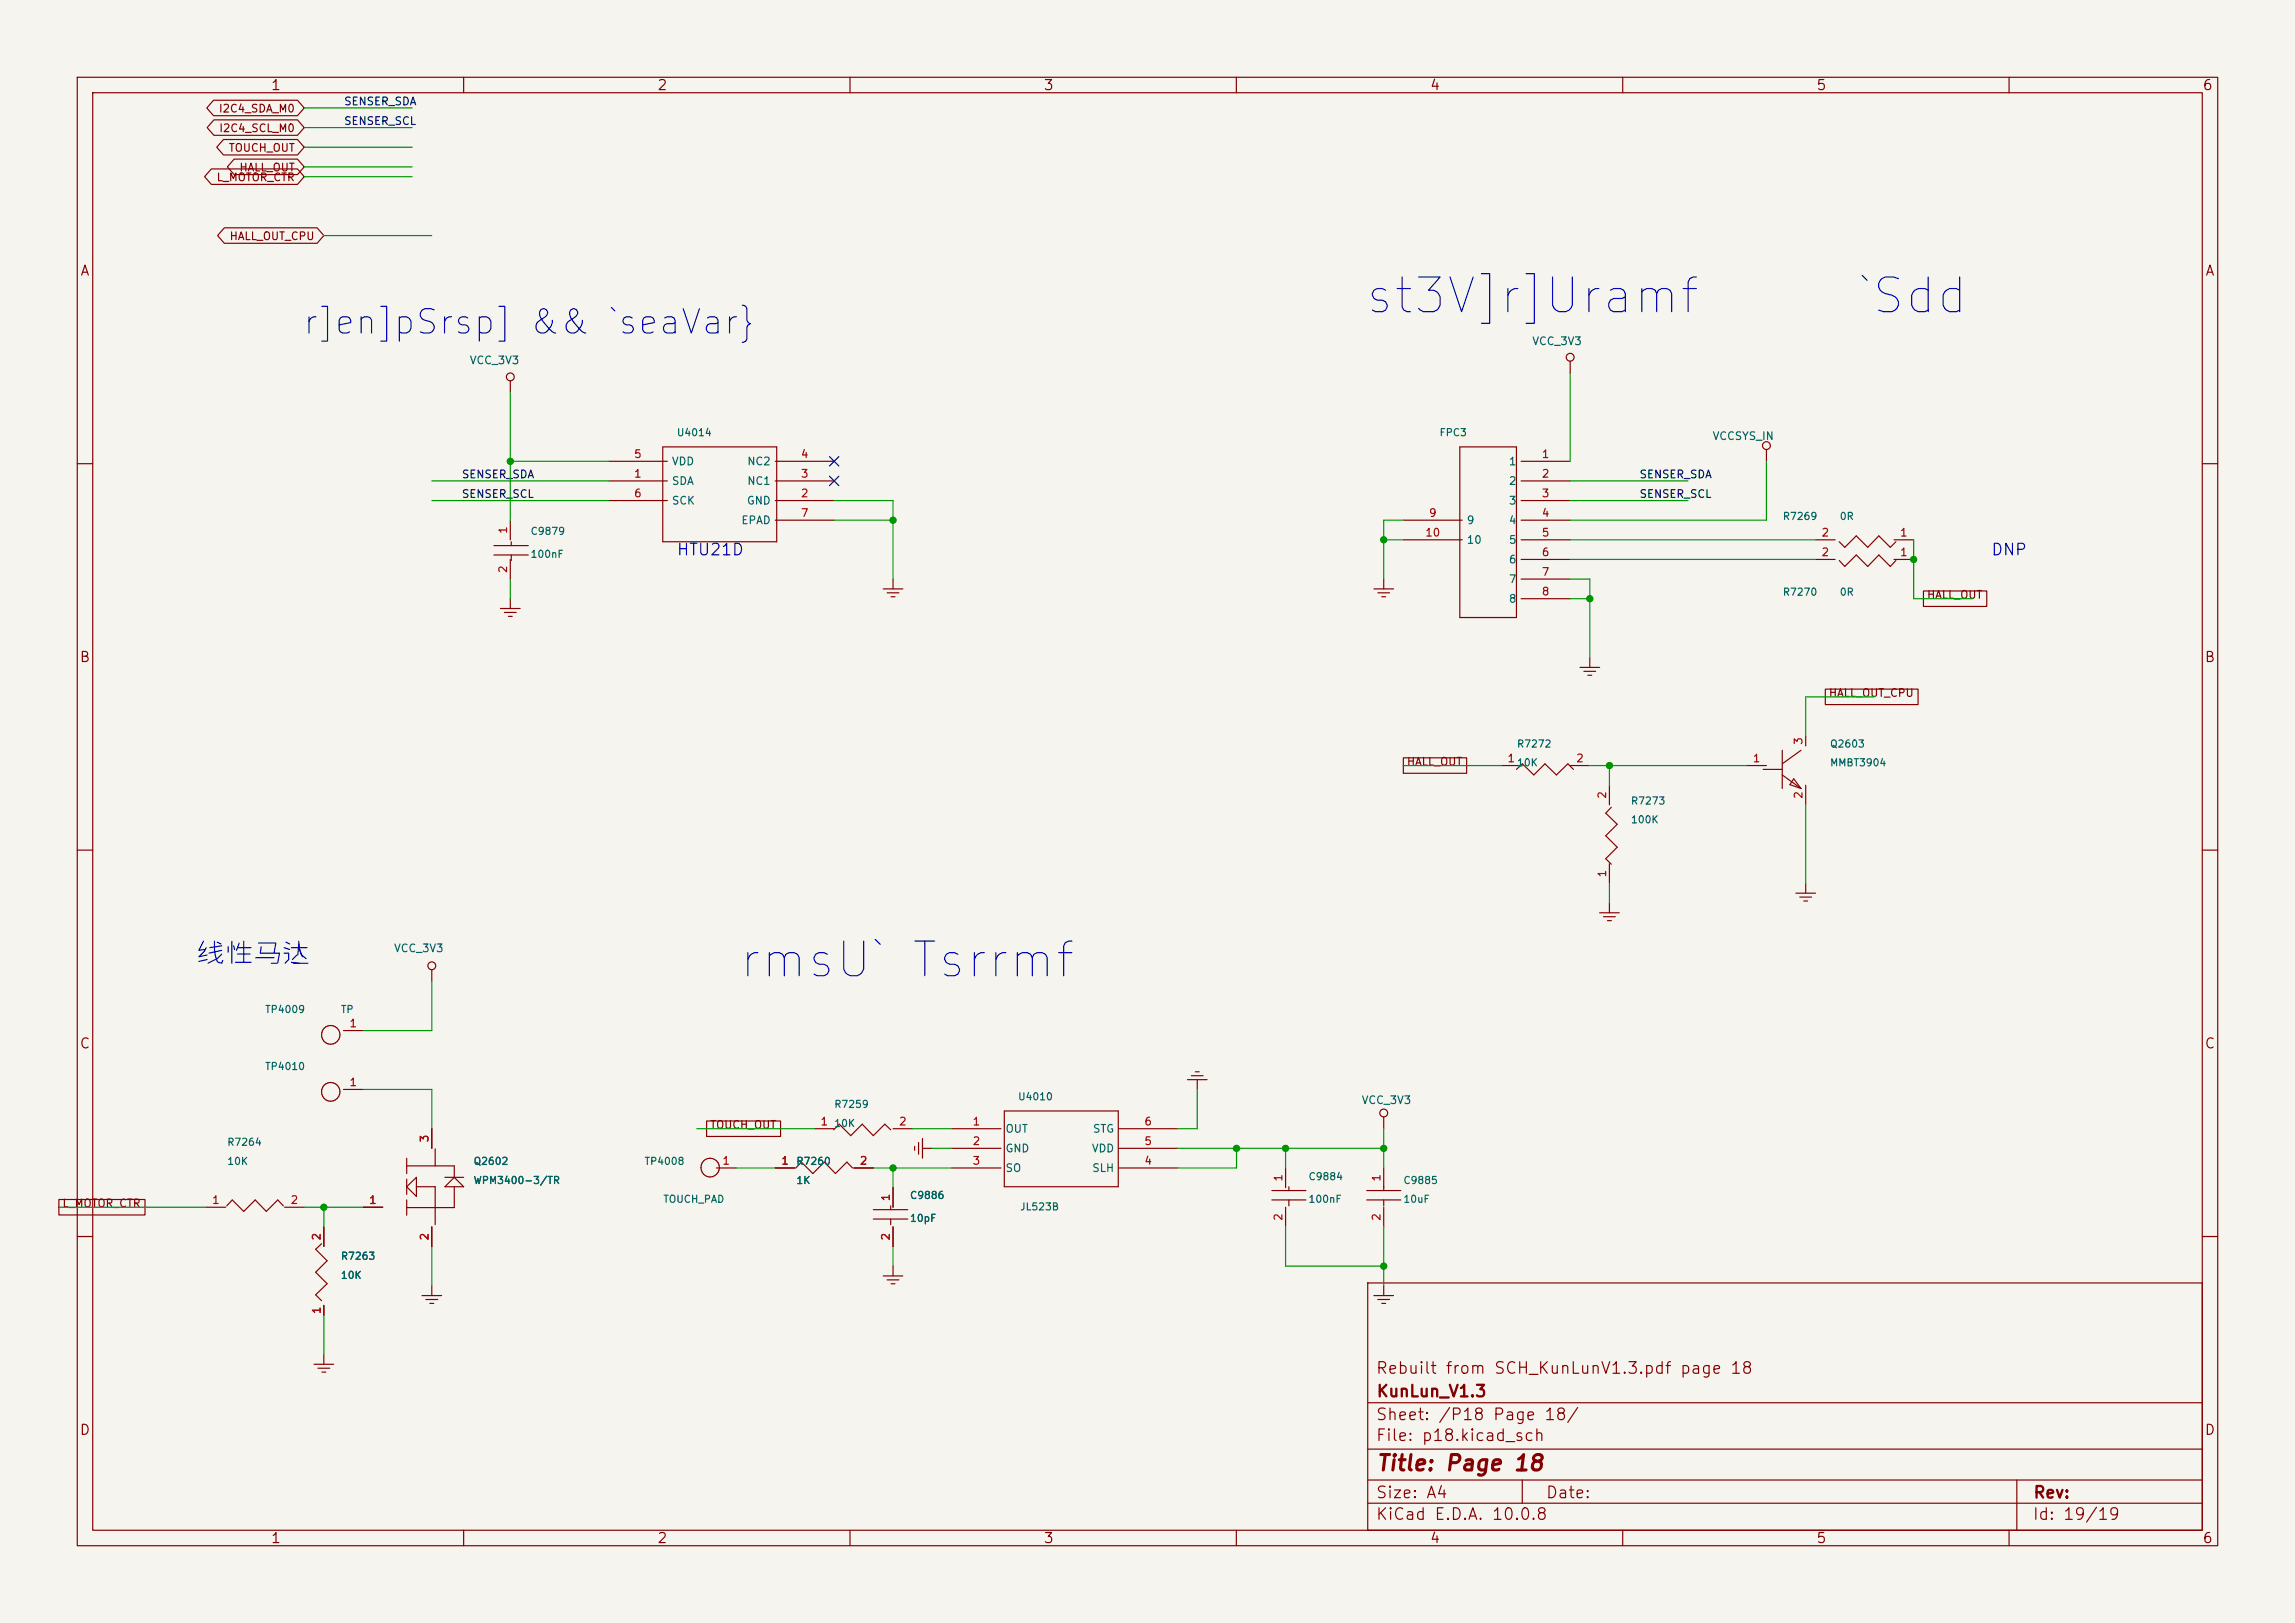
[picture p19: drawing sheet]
<svg xmlns="http://www.w3.org/2000/svg" width="297mm" height="210mm" viewBox="0 0 297 210" stroke-linecap="round" stroke-linejoin="round" font-family="sans-serif">
<defs><g id="words">
<g font-size="4.5" fill="#0000c2">
<text x="176.3" y="41.7">st3V]r]Uramf</text>
<text x="240.1" y="41.7">`Sdd</text>
<text x="95.3" y="127.6">rmsU` Tsrrmf</text>
</g>
<text font-size="3.1" fill="#0000c2" x="38.9" y="44">r]en]pSrsp] &amp;&amp; `seaVar}</text>
<text font-size="2.5" fill="#0000c2" x="25.2" y="125.4">线性马达</text>
<text font-size="2" fill="#840000" x="178" y="190.8">Title: Page 18</text>
<g font-size="1.5" fill="#0000c2">
<text x="87.5" y="72.2">HTU21D</text>
<text x="257.6" y="72.2">DNP</text>
</g>
<g font-size="1.5" fill="#840000">
<text x="178" y="178.1">Rebuilt from SCH_KunLunV1.3.pdf page 18</text>
<text x="178" y="184.1">Sheet: /P18 Page 18/</text>
<text x="178" y="181.1">KunLun_V1.3</text>
<text x="178" y="186.8">File: p18.kicad_sch</text>
<text x="178" y="197">KiCad E.D.A. 10.0.8</text>
<text x="178" y="194.2">Size: A4</text>
<text x="200" y="194.2">Date:</text>
<text x="263" y="197">Id: 19/19</text>
<text x="263" y="194.2">Rev:</text>
</g>
<g font-size="1.3" fill="#840000">
<text x="35" y="12">1</text>
<text x="85" y="12">2</text>
<text x="135" y="12">3</text>
<text x="185" y="12">4</text>
<text x="235" y="12">5</text>
<text x="285" y="12">6</text>
<text x="10.3" y="36">A</text>
<text x="285.3" y="36">A</text>
<text x="10.2" y="86">B</text>
<text x="285.2" y="86">B</text>
<text x="10.2" y="136">C</text>
<text x="285.2" y="136">C</text>
<text x="10.2" y="186">D</text>
<text x="285.2" y="186">D</text>
<text x="35" y="200">1</text>
<text x="85" y="200">2</text>
<text x="135" y="200">3</text>
<text x="185" y="200">4</text>
<text x="235" y="200">5</text>
<text x="285" y="200">6</text>
</g>
<g font-size="1" fill="#840000">
<text x="28.2" y="14.8">I2C4_SDA_M0</text>
<text x="28.3" y="17.3">I2C4_SCL_M0</text>
<text x="27.9" y="23.7">L_MOTOR_CTR</text>
<text x="29.5" y="19.9">TOUCH_OUT</text>
<text x="30.9" y="22.4">HALL_OUT</text>
<text x="29.6" y="31.3">HALL_OUT_CPU</text>
<text x="249.3" y="77.7">HALL_OUT</text>
<text x="236.6" y="90.4">HALL_OUT_CPU</text>
<text x="182" y="99.3">HALL_OUT</text>
<text x="91.8" y="146.3">TOUCH_OUT</text>
<text x="8" y="156.5">L_MOTOR_CTR</text>
</g>
<g font-size="1" fill="#0f0f0f">
<text x="44.5" y="13.9">SENSER_SDA</text>
<text x="44.5" y="16.4">SENSER_SCL</text>
<text x="59.7" y="64.7">SENSER_SCL</text>
<text x="59.7" y="62.1">SENSER_SDA</text>
<text x="212.1" y="62.1">SENSER_SDA</text>
<text x="212.1" y="64.7">SENSER_SCL</text>
</g>
<g font-size="1" fill="#006464">
<text x="60.7" y="47.4">VCC_3V3</text>
<text x="198.2" y="44.9">VCC_3V3</text>
<text x="221.6" y="57.2">VCCSYS_IN</text>
<text x="86.9" y="63">SDA</text>
<text x="86.9" y="60.4">VDD</text>
<text x="86.9" y="65.5">SCK</text>
<text x="96.6" y="65.5">GND</text>
<text x="96.6" y="63">NC1</text>
<text x="96.6" y="60.4">NC2</text>
<text x="195.2" y="60.4">1</text>
<text x="195.2" y="63">2</text>
<text x="195.2" y="65.5">3</text>
<text x="95.9" y="68.1">EPAD</text>
<text x="189.7" y="68.1">9</text>
<text x="189.7" y="70.6">10</text>
<text x="195.2" y="68.1">4</text>
<text x="195.2" y="70.6">5</text>
<text x="195.2" y="73.1">6</text>
<text x="195.2" y="75.7">7</text>
<text x="195.2" y="78.2">8</text>
<text x="50.9" y="123.5">VCC_3V3</text>
<text x="176.1" y="143.1">VCC_3V3</text>
<text x="130" y="146.8">OUT</text>
<text x="130" y="149.3">GND</text>
<text x="141.2" y="149.3">VDD</text>
<text x="141.4" y="146.8">STG</text>
<text x="130" y="151.9">SO</text>
<text x="141.3" y="151.9">SLH</text>
</g>
<g font-size="1" fill="#a90000">
<text x="82" y="59.5">5</text>
<text x="103.6" y="59.5">4</text>
<text x="199.4" y="59.5">1</text>
<text x="82" y="62">1</text>
<text x="82" y="64.6">6</text>
<text x="103.6" y="64.6">2</text>
<text x="103.6" y="62">3</text>
<text x="199.4" y="62">2</text>
<text x="199.4" y="64.6">3</text>
<text x="65.9" y="69.2" transform="rotate(-90 65.9 69.2)">1</text>
<text x="103.6" y="67.1">7</text>
<text x="184.4" y="69.7">10</text>
<text x="184.8" y="67.1">9</text>
<text x="199.4" y="67.1">4</text>
<text x="199.4" y="69.7">5</text>
<text x="235.6" y="69.7">2</text>
<text x="245.8" y="69.7">1</text>
<text x="65.9" y="74.2" transform="rotate(-90 65.9 74.2)">2</text>
<text x="199.4" y="72.2">6</text>
<text x="199.4" y="74.7">7</text>
<text x="199.4" y="77.3">8</text>
<text x="235.6" y="72.2">2</text>
<text x="245.8" y="72.2">1</text>
<text x="195" y="98.9">1</text>
<text x="203.9" y="98.9">2</text>
<text x="226.8" y="98.9">1</text>
<text x="233.5" y="96.5" transform="rotate(-90 233.5 96.5)">3</text>
<text x="208.1" y="103.4" transform="rotate(-90 208.1 103.4)">2</text>
<text x="233.5" y="103.4" transform="rotate(-90 233.5 103.4)">2</text>
<text x="208.1" y="113.6" transform="rotate(-90 208.1 113.6)">1</text>
<text x="45.1" y="133.2">1</text>
<text x="45.1" y="140.8">1</text>
<text x="55.7" y="147.9" transform="rotate(-90 55.7 147.9)">3</text>
<text x="106.1" y="145.9">1</text>
<text x="116.3" y="145.9">2</text>
<text x="125.8" y="145.9">1</text>
<text x="125.8" y="148.4">2</text>
<text x="148" y="148.4">5</text>
<text x="148" y="145.9">6</text>
<text x="93.4" y="150.9">1</text>
<text x="101" y="150.9">1</text>
<text x="111.2" y="150.9">2</text>
<text x="115.4" y="155.5" transform="rotate(-90 115.4 155.5)">1</text>
<text x="125.8" y="150.9">3</text>
<text x="148" y="150.9">4</text>
<text x="166.2" y="153" transform="rotate(-90 166.2 153)">1</text>
<text x="178.9" y="153" transform="rotate(-90 178.9 153)">1</text>
<text x="27.4" y="156">1</text>
<text x="37.5" y="156">2</text>
<text x="41.7" y="160.6" transform="rotate(-90 41.7 160.6)">2</text>
<text x="47.7" y="156">1</text>
<text x="55.7" y="160.6" transform="rotate(-90 55.7 160.6)">2</text>
<text x="115.4" y="160.6" transform="rotate(-90 115.4 160.6)">2</text>
<text x="166.2" y="158.1" transform="rotate(-90 166.2 158.1)">2</text>
<text x="178.9" y="158.1" transform="rotate(-90 178.9 158.1)">2</text>
<text x="41.7" y="170.1" transform="rotate(-90 41.7 170.1)">1</text>
</g>
<g font-size=".9" fill="#006464">
<text x="87.5" y="56.7">U4014</text>
<text x="186.2" y="56.7">FPC3</text>
<text x="68.6" y="69.4">C9879</text>
<text x="230.6" y="67.5">R7269</text>
<text x="238" y="67.5">0R</text>
<text x="68.6" y="72.4">100nF</text>
<text x="230.6" y="77.3">R7270</text>
<text x="238" y="77.3">0R</text>
<text x="196.2" y="97">R7272</text>
<text x="196.2" y="99.4">10K</text>
<text x="236.7" y="97">Q2603</text>
<text x="236.7" y="99.4">MMBT3904</text>
<text x="211" y="104.3">R7273</text>
<text x="211" y="106.8">100K</text>
<text x="34.2" y="131.3">TP4009</text>
<text x="44" y="131.3">TP</text>
<text x="34.2" y="138.7">TP4010</text>
<text x="107.9" y="143.6">R7259</text>
<text x="131.7" y="142.6">U4010</text>
<text x="29.3" y="148.5">R7264</text>
<text x="107.9" y="146.1">10K</text>
<text x="29.3" y="151">10K</text>
<text x="61.2" y="151">Q2602</text>
<text x="61.2" y="153.4">WPM3400-3/TR</text>
<text x="83.3" y="151">TP4008</text>
<text x="85.8" y="155.9">TOUCH_PAD</text>
<text x="103" y="151">R7260</text>
<text x="103" y="153.4">1K</text>
<text x="117.7" y="155.4">C9886</text>
<text x="169.3" y="152.9">C9884</text>
<text x="169.3" y="155.9">100nF</text>
<text x="181.5" y="153.4">C9885</text>
<text x="181.5" y="155.9">10uF</text>
<text x="117.7" y="158.3">10pF</text>
<text x="131.9" y="156.8">JL523B</text>
<text x="44" y="163.2">R7263</text>
<text x="44" y="165.7">10K</text>
</g>
</g></defs>
<path d="M0 0h297v210h-297z" fill="#f5f4ef" stroke="#f5f4ef" stroke-width=".13"/>
<g fill="none" stroke="#840000" stroke-width=".15">
<path d="M10 10h277v190h-277zM12 12h273v186h-273zM27.6 13h10.9l.9 1-.9 1h-10.9l-.8-1zM27.7 15.5h10.8l.9 1-.9 1h-10.8l-.9-1zM28.9 18h9.6l.9 1.1-.9 1h-9.6l-.9-1zM60 10v2M110 10v2M160 10v2M210 10v2M260 10v2M27.3 21.9h11.2l.9 1-.9 1h-11.2l-.8-1zM29 29.5h12l.9 1-.9 1h-12l-.8-1z"/>
<path d="M30.3 20.6h8.2l.9 1-.9 1h-8.2l-.9-1zM66 49.3v1.5M78.7 59.7h7.7M85.8 57.8h14.7v12.3h-14.7zM100.3 59.7h7.6M188.9 57.8h7.3v22.1h-7.3zM196.8 59.7h6.4M203.2 46.7v1.6M228.6 58.2v1.5M10 60h2M63.9 70.6h4.5M63.9 71.8h4.5"/>
<path d="M64.8 78.7h2.5M65.3 79.2h1.5M65.8 79.8h.5M66 67.3v2.6M66 72.4v2.5M66 77.5v1.2M66.2 70.1v.5M66.2 71.8v.7M78.7 62.2h7.7M78.7 64.8h7.7M100.3 62.2h7.6M100.3 64.8h7.6"/>
<path d="M100.3 67.3h7.6M114.3 76.2h2.5M114.8 76.7h1.5M115.3 77.2h.5M115.6 74.9v1.3M177.8 76.2h2.5M178.3 76.7h1.5M178.8 77.2h.5M179.1 74.9v1.3M181.6 67.3h7.6M181.6 69.9h7.6M196.8 62.2h6.4"/>
<path d="M196.8 64.8h6.4M196.8 67.3h6.4M196.8 69.9h6.4M196.8 72.4h6.4M196.8 74.9h6.4M196.8 77.5h6.4M234.9 69.9h2.6M234.9 72.4h2.6M238 70.1l.7 .7 1.5-1.5 1.5 1.5 1.4-1.5 1.5 1.5 .7-.7M238 72.5l.7 .8 1.5-1.5 1.5 1.5 1.4-1.5 1.5 1.5 .7-.8M245.1 69.9h2.5M245.1 72.4h2.5"/>
<path d="M248.9 76.5h8.2v2h-8.2zM285 60h2M181.6 98.1h8.2v2h-8.2zM194.3 99.1h2.5M196.2 99.6l.8-.8 1.5 1.5 1.4-1.5 1.5 1.5 1.5-1.5 .7 .8M203.2 99.1h2.5M204.5 86.4h2.5M205 86.9h1.5M205.5 87.4h.5M205.7 85.1v1.3M226.1 99.1h2.5M228.2 99.6h2.4"/>
<path d="M230.6 97.1v4.9M233.1 97.1l-2.5 1.7M233.7 95.3v1.2M236.2 89.2h12v2h-12zM10 110h2M207 118.1h2.5M207.5 118.6h1.5M208 119.1h.5M208.3 101.6v2.5M208.3 111.8v2.5M208.3 116.8v1.3M208.5 104.5l-.7 .7 1.5 1.5-1.5 1.4 1.5 1.5-1.5 1.5 .7 .7"/>
<path d="M230.6 100.3l2.5 1.7M232.1 100.8l1 1.2-1.5-.5zM232.4 115.6h2.5M232.9 116.1h1.5M233.4 116.6h.5M233.7 101.6v2.5M233.7 114.3v1.3M285 110h2M44.4 133.4h2.6M55.9 125.5v1.5M153.7 139.7h2.5M154.2 139.2h1.5"/>
<path d="M154.7 138.7h.5M154.9 139.7v1.3M7.6 155.2h11.2v2h-11.2zM26.7 156.2h2.5M29.3 156l.8-.7 1.4 1.4 1.5-1.4 1.5 1.4 1.4-1.4 .8 .7M36.8 156.2h2.6M41.9 158.8v2.5M44.4 141h2.6M47 156.2h2.5M52.6 149.9v1.9M52.6 152.6v1.9M52.6 155.3v1.9"/>
<path d="M52.6 153.6l1.3-1.3v2.5zM52.6 150.9h6.2v1.4M53.9 153.6h2.4v4.9M55.9 146.1v2.5M55.9 158.8v2.5M56.3 148.7v2.2M57.6 153.6l1.2-1.3 1.2 1.3zM57.6 152.3h2.4M58.8 153.6v2.7h-6.2M91.4 145h9.6v2.1h-9.6zM92.7 151.1h2.5M100.3 151.1h2.6"/>
<path d="M103 151.1l.7-.7 1.5 1.4 1.5-1.4 1.4 1.4 1.5-1.4 .7 .7M105.4 146.1h2.5M107.9 146.2l.7-.7 1.5 1.4 1.5-1.4 1.4 1.4 1.5-1.4 .8 .7M110.5 151.1h2.5M113 156.5h4.5M113 157.7h4.5M115.3 156v.5M115.3 157.7v.8M115.6 153.7v2.5M115.6 158.8v2.5M115.6 146.1h2.5M118.4 148.3v.5"/>
<path d="M118.9 147.8v1.6M119.4 147.3v2.6M119.4 148.6h1.2M123.2 151.1h6.3M123.2 148.6h6.3M123.2 146.1h6.3M130 143.8h14.7v9.8h-14.7zM144.8 151.1h7.6M144.8 148.6h7.6M144.8 146.1h7.6M164.6 154.1h4.4M164.6 155.3h4.4"/>
<path d="M166.4 151.1v2.6M166.4 156.2v2.6M166.8 153.6v.5M166.8 155.3v.7M176.9 154.1h4.4M176.9 155.3h4.4M179.1 144.5v1.6M179.1 151.1v3M179.1 156.2v2.6M179.1 155.3v.7M10 160h2M40.6 176.5h2.6"/>
<path d="M41.1 177h1.6M41.6 160.9l-.8 .8 1.5 1.4-1.5 1.5 1.5 1.5-1.5 1.4 .8 .8M41.7 177.5h.5M41.9 168.9v1.3M41.9 175.3v1.2M54.6 167.6h2.5M55.1 168.1h1.5M55.6 168.7h.5M55.9 166.4v1.2M114.3 165.1h2.5M114.8 165.6h1.5M115.3 166.1h.5"/>
<path d="M115.6 163.8v1.3M177 166h108v32h-108zM177.8 167.6h2.5M178.3 168.1h1.5M178.8 168.7h.5M179.1 166.4v1.2M285 160h2M60 198v2M110 198v2M160 198v2M177 194.5h108M177 191.5h108"/>
<path d="M177 187.5h108M177 181.5h108M197 191.5v3M210 198v2M260 198v2M261 191.5v6.5"/>
<circle cx="66" cy="48.8" r=".51"/>
<circle cx="203.2" cy="46.2" r=".51"/>
<circle cx="228.6" cy="57.7" r=".51"/>
<circle cx="42.8" cy="133.9" r="1.2"/>
<circle cx="55.9" cy="125" r=".51"/>
<circle cx="42.8" cy="141.3" r="1.2"/>
<circle cx="91.9" cy="151.1" r="1.2"/>
<circle cx="179.1" cy="144" r=".51"/>
</g>
<g fill="none" stroke="#009600" stroke-width=".15">
<path d="M39.4 14h13.9M39.4 16.5h13.9M39.4 19.1h13.9M39.4 22.9h13.9M39.4 21.6h13.9M41.9 30.5h14M66 50.8v16.5M66 59.7h12.7M203.2 48.3v11.4M228.6 59.7v7.6h-25.4M55.9 64.8h22.8M55.9 62.2h22.8"/>
<path d="M66 74.9v2.6M107.9 64.8h7.7v10.1M107.9 67.3h7.7M179.1 69.9h2.5M181.6 67.3h-2.5v7.6M203.2 64.8h15.2M203.2 62.2h15.2M203.2 74.9h2.5v10.2M203.2 77.5h2.5M203.2 69.9h31.7M203.2 72.4h31.7M247.6 69.9v7.6h7.7"/>
<path d="M181.6 99.1h12.7M205.7 99.1h20.4M208.3 99.1v2.5M242.6 90.2h-8.9v5.1M208.3 114.3v2.5M233.7 104.1v10.2M55.9 127v6.4h-8.9M7.6 156.2h19.1M39.4 156.2h7.6M41.9 156.2v2.6M47 141h8.9v5.1M90.2 146.1h15.2"/>
<path d="M95.2 151.1h5.1M113 151.1h10.2M115.6 151.1v2.6M118.1 146.1h5.1M120.6 148.6h2.6M152.4 148.6h26.7M154.9 141v5.1h-2.5M160 148.6v2.5h-7.6M166.4 158.8v5h12.7M166.4 148.6v2.5M179.1 146.1v5M179.1 158.8v7.6"/>
<path d="M41.9 170.2v5.1M55.9 161.3v5.1M115.6 161.3v2.5"/>
</g>
<path d="M107.3 59.1l1.3 1.2M108.6 59.1l-1.3 1.2M107.3 61.6l1.3 1.2M108.6 61.6l-1.3 1.2" fill="none" stroke="#000084" stroke-width=".15"/>
<g fill="#009600">
<circle cx="115.6" cy="67.3" r=".46"/>
<circle cx="179.1" cy="163.8" r=".46"/>
<circle cx="166.4" cy="148.6" r=".46"/>
<circle cx="160" cy="148.6" r=".46"/>
<circle cx="179.1" cy="148.6" r=".46"/>
<circle cx="179.1" cy="69.9" r=".46"/>
<circle cx="66" cy="59.7" r=".46"/>
<circle cx="247.6" cy="72.4" r=".46"/>
<circle cx="205.7" cy="77.5" r=".46"/>
<circle cx="208.3" cy="99.1" r=".46"/>
<circle cx="115.6" cy="151.1" r=".46"/>
<circle cx="41.9" cy="156.2" r=".46"/>
</g>
<use href="#words"/>
</svg>
